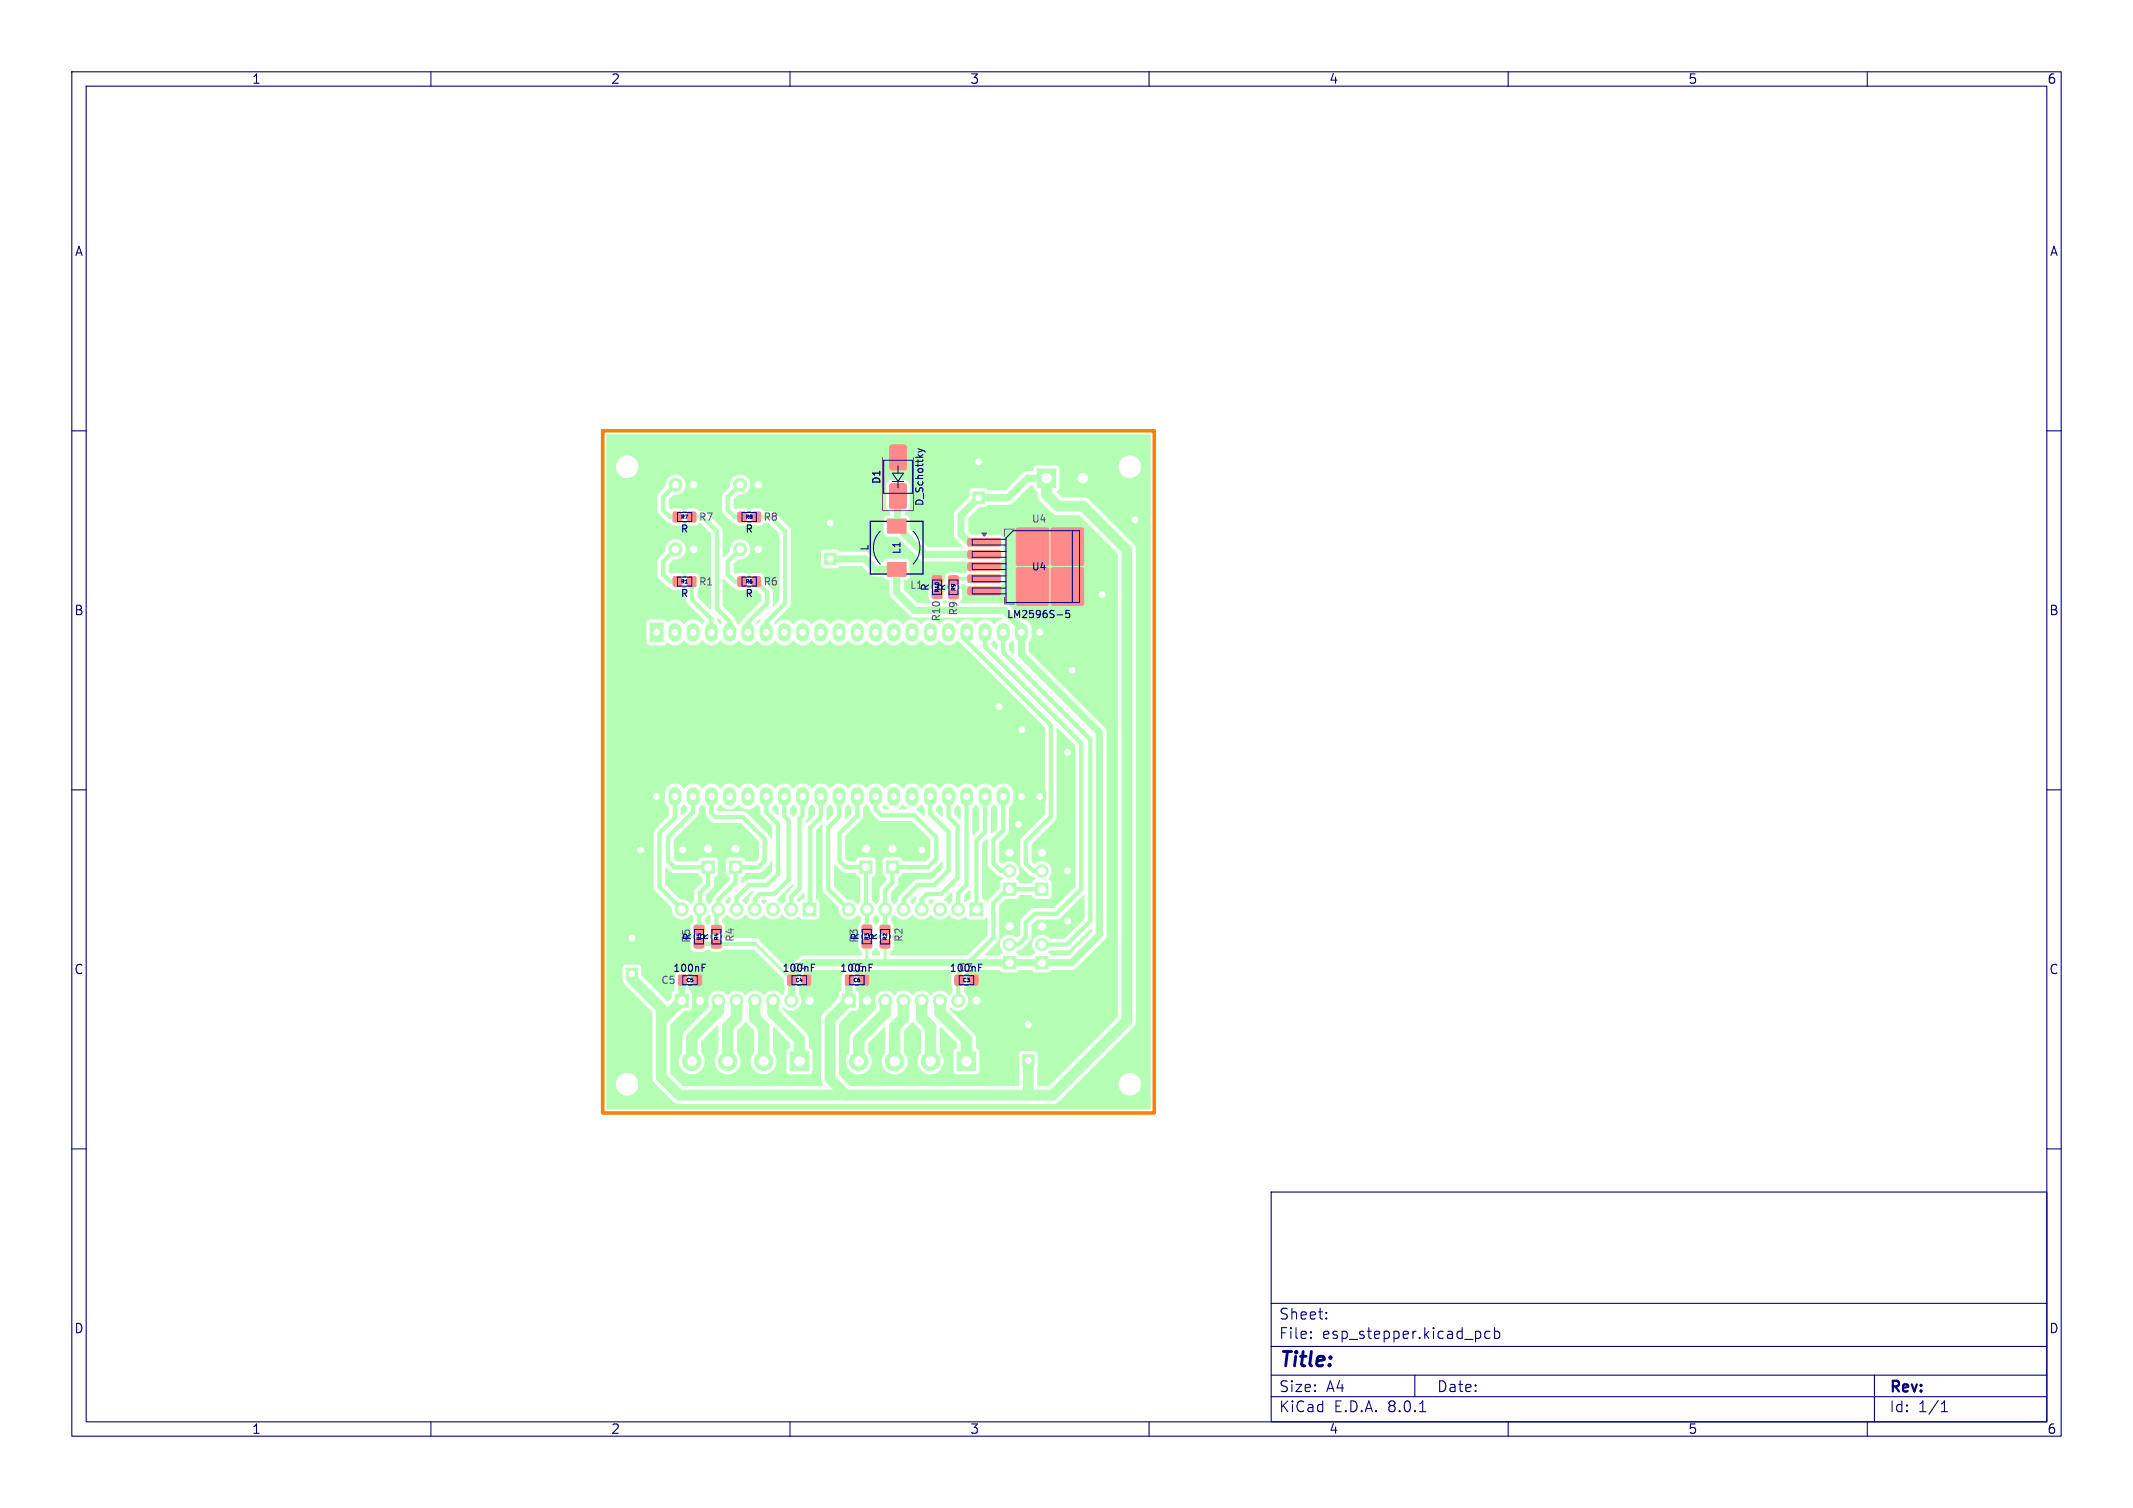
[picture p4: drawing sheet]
<svg xmlns="http://www.w3.org/2000/svg" width="297mm" height="210mm" viewBox="0 0 297 210" stroke-linecap="round" stroke-linejoin="round" font-family="sans-serif">
<defs><g id="words">
<text font-size="2.8" fill="#000080" x="178" y="190.9">Title:</text>
<g font-size="2.1" fill="#000080">
<text x="178" y="184">Sheet:</text>
<text x="178" y="186.7">File:</text>
<text x="184.1" y="186.7">esp_stepper.kicad_pcb</text>
<text x="178" y="196.9">KiCad</text>
<text x="178" y="194.1">Size:</text>
<text x="184.7" y="194.1">A4</text>
<text x="185.7" y="196.9">E.D.A.</text>
<text x="193.3" y="196.9">8.0.1</text>
<text x="200" y="194.1">Date:</text>
<text x="263" y="194.3">Rev:</text>
<text x="263" y="196.9">Id:</text>
<text x="267.1" y="196.9">1/1</text>
</g>
<g font-size="1.8" fill="#000080">
<text x="35" y="11.9">1</text>
<text x="85" y="11.9">2</text>
<text x="135" y="11.9">3</text>
<text x="185" y="11.9">4</text>
<text x="235" y="11.9">5</text>
<text x="285" y="11.9">6</text>
<text x="10.3" y="35.9">A</text>
<text x="285.4" y="35.9">A</text>
<text x="10.3" y="85.9">B</text>
<text x="285.3" y="85.9">B</text>
<text x="10.3" y="135.9">C</text>
<text x="285.3" y="135.9">C</text>
<text x="10.3" y="185.9">D</text>
<text x="285.3" y="185.9">D</text>
<text x="35" y="199.9">1</text>
<text x="85" y="199.9">2</text>
<text x="135" y="199.9">3</text>
<text x="185" y="199.9">4</text>
<text x="235" y="199.9">5</text>
<text x="285" y="199.9">6</text>
</g>
<g font-size="1.4" fill="#000080">
<text x="122.8" y="67.5" transform="rotate(-90 122.8 67.5)">D1</text>
<text x="128.8" y="70.6" transform="rotate(-90 128.8 70.6)">D_Schottky</text>
<text x="94.7" y="74.4">R</text>
<text x="103.7" y="74.4">R</text>
<text x="121.1" y="76.8" transform="rotate(-90 121.1 76.8)">L</text>
<text x="125.6" y="77.3" transform="rotate(-90 125.6 77.3)">L1</text>
<text x="94.7" y="83.4">R</text>
<text x="103.7" y="83.4">R</text>
<text x="129.6" y="82.4" transform="rotate(-90 129.6 82.4)">R</text>
<text x="131.8" y="82.4" transform="rotate(-90 131.8 82.4)">R</text>
<text x="143.6" y="79.6">U4</text>
<text x="140.1" y="86.3">LM2596S-5</text>
<text x="96.3" y="131.4" transform="rotate(-90 96.3 131.4)">R5</text>
<text x="96.4" y="131.1" transform="rotate(-90 96.4 131.1)">R</text>
<text x="98.8" y="131.1" transform="rotate(-90 98.8 131.1)">R</text>
<text x="119.6" y="131.4" transform="rotate(-90 119.6 131.4)">R3</text>
<text x="119.8" y="131.1" transform="rotate(-90 119.8 131.1)">R</text>
<text x="122.3" y="131.1" transform="rotate(-90 122.3 131.1)">R</text>
<text x="93.6" y="135.5">100nF</text>
<text x="108.9" y="135.5">100nF</text>
<text x="110.2" y="135.5">C4</text>
<text x="116.9" y="135.5">100nF</text>
<text x="118.2" y="135.5">C6</text>
<text x="132.1" y="135.5">100nF</text>
<text x="133.4" y="135.5">C3</text>
</g>
<g font-size="1.4" fill="#626262">
<text x="97.2" y="72.7">R7</text>
<text x="106.2" y="72.7">R8</text>
<text x="143.6" y="73">U4</text>
<text x="97.2" y="81.7">R1</text>
<text x="106.2" y="81.7">R6</text>
<text x="126.6" y="82.2">L1</text>
<text x="131.1" y="86.7" transform="rotate(-90 131.1 86.7)">R10</text>
<text x="133.5" y="85.8" transform="rotate(-90 133.5 85.8)">R9</text>
<text x="102.4" y="131.3" transform="rotate(-90 102.4 131.3)">R4</text>
<text x="125.9" y="131.3" transform="rotate(-90 125.9 131.3)">R2</text>
<text x="92" y="137.2">C5</text>
</g>
<g font-size=".7" fill="#000080">
<text x="94.8" y="72.4">R7</text>
<text x="103.8" y="72.4">R8</text>
<text x="94.8" y="81.4">R1</text>
<text x="103.8" y="81.4">R6</text>
<text x="130.9" y="82.6" transform="rotate(-90 130.9 82.6)">R10</text>
<text x="133.1" y="82.3" transform="rotate(-90 133.1 82.3)">R9</text>
<text x="97.7" y="131" transform="rotate(-90 97.7 131)">R5</text>
<text x="100.1" y="131" transform="rotate(-90 100.1 131)">R4</text>
<text x="121.1" y="131" transform="rotate(-90 121.1 131)">R3</text>
<text x="123.6" y="131" transform="rotate(-90 123.6 131)">R2</text>
<text x="95.5" y="136.9">C5</text>
<text x="110.7" y="136.9">C4</text>
<text x="118.8" y="136.9">C6</text>
<text x="134" y="136.9">C3</text>
</g>
</g></defs>
<g fill="#b3ffb3" stroke="#b3ffb3" stroke-width=".14">
<path d="M96.7 128.9l.2-.1 1.1 .1v.2v.9h-.2h-1.1l-.1-.2z"/>
<path d="M96.7 130.9l.2-.1 1.1 .1v.2v.9h-.2h-1.1l-.1-.2z"/>
<path d="M93.8 80.4l.2-.1 .8 .1 .1 .2-.1 1-.1 .1-.9-.1-.1-.2z"/>
<path d="M95.8 80.4l.2-.1 .8 .1 .1 .2-.1 1-.1 .1-.9-.1-.1-.2z"/>
<path d="M123.6 72.3h2.6v1.9h-2.6z"/>
<path d="M123.6 78.3h2.6v1.9h-2.6z"/>
<path d="M93.8 71.4l.2-.1 .8 .1 .1 .2-.1 1-.1 .1-.9-.1-.1-.2z"/>
<path d="M95.8 71.4l.2-.1 .8 .1 .1 .2-.1 1-.1 .1-.9-.1-.1-.2z"/>
<path d="M134.8 75h.2h4.1l.2 .1v.7v.2l-.2 .1h-4.1l-.2-.1-.1-.2z"/>
<path d="M134.8 76.7h.2h4.1l.2 .1v.7v.2l-.2 .1h-4.1l-.2-.1-.1-.2z"/>
<path d="M134.8 78.4h.2h4.1l.2 .1v.7v.2l-.2 .1h-4.1l-.2-.1-.1-.2z"/>
<path d="M141.6 73.6l.1-.1h4.1l.2 .1v.2v4.7v.2l-.2 .1h-4.1l-.1-.1-.1-.2v-4.7z"/>
<path d="M141.6 79.1h.1h4.1h.2v.2v4.8v.1l-.2 .1h-4.1l-.1-.1-.1-.1v-4.8z"/>
<path d="M141.6 73.6l.1-.1h8.9l.2 .1 .1 .2v10.3l-.1 .1-.2 .1h-8.9l-.1-.1-.1-.1v-10.3z"/>
<path d="M146.4 73.6l.2-.1h4l.2 .1 .1 .2v4.7l-.1 .2-.2 .1h-4l-.2-.1-.1-.2v-4.7z"/>
<path d="M146.4 79.1h.2h4h.2l.1 .2v4.8l-.1 .1-.2 .1h-4l-.2-.1-.1-.1v-4.8z"/>
<path d="M134.8 80.1h.2h4.1l.2 .1v.7v.2l-.2 .1h-4.1l-.2-.1-.1-.2z"/>
<path d="M134.8 81.8h.2h4.1l.2 .1v.7v.2l-.2 .1h-4.1l-.2-.1-.1-.2z"/>
<path d="M132.1 80.3l.2-.1 1.1 .1 .1 .1-.1 .9-.2 .1-1.1-.1v-.2z"/>
<path d="M132.1 82.3l.2-.1 1.1 .1 .1 .1-.1 .9-.2 .1-1.1-.1v-.2z"/>
<path d="M102.8 71.4l.2-.1 .8 .1 .1 .2-.1 1-.1 .1-.9-.1-.1-.2z"/>
<path d="M104.8 71.4l.2-.1 .8 .1 .1 .2-.1 1-.1 .1-.9-.1-.1-.2z"/>
<path d="M122.6 128.9l.2-.1 1.1 .1v.2v.9h-.2h-1.1l-.1-.2z"/>
<path d="M122.6 130.9l.2-.1 1.1 .1v.2v.9h-.2h-1.1l-.1-.2z"/>
<path d="M96.6 135.8h.2h.8l.1 .2-.1 1.2h-.2h-.8l-.1-.2z"/>
<path d="M94.5 135.8h.2h.8l.1 .2-.1 1.2h-.1h-.9l-.1-.2z"/>
<path d="M99.1 128.9l.2-.1 1.1 .1v.2v.9h-.2h-1.1l-.1-.2z"/>
<path d="M99.1 130.9l.2-.1 1.1 .1v.2v.9h-.2h-1.1l-.1-.2z"/>
<path d="M111.8 135.8h.2h.8l.1 .2-.1 1.2h-.1h-.9l-.1-.2z"/>
<path d="M109.7 135.8h.2h.9v.2v1.2h-.2h-.9v-.2z"/>
<path d="M129.9 80.2h.1h1.1l.1 .2-.1 .9-.2 .1-1-.1-.1-.2z"/>
<path d="M129.9 82.2h.1h1.1l.1 .2-.1 .9-.2 .1-1-.1-.1-.2z"/>
<path d="M124 67.4l1.9-.1 .3 .2v3.1l-.2 .2h-1.9l-.2-.1v-3.1z"/>
<path d="M124 62l1.9-.1 .3 .2v3.1l-.2 .2h-1.9l-.2-.1v-3.1z"/>
<path d="M102.8 80.4l.2-.1 .8 .1 .1 .2-.1 1-.1 .1-.9-.1-.1-.2z"/>
<path d="M104.8 80.4l.2-.1 .8 .1 .1 .2-.1 1-.1 .1-.9-.1-.1-.2z"/>
<path d="M119.8 135.8h.2h.9v.2v1.2h-.2h-.9v-.2z"/>
<path d="M117.8 135.8h.1h.9l.1 .2-.1 1.2h-.2h-.8l-.1-.2z"/>
<path d="M120.1 128.9l.2-.1 1 .1 .1 .2-.1 .9h-.1h-1.1l-.1-.2z"/>
<path d="M120.1 130.9l.2-.1 1 .1 .1 .2-.1 .9h-.1h-1.1l-.1-.2z"/>
<path d="M135.1 135.8h.2h.8l.1 .2-.1 1.2h-.2h-.8l-.1-.2z"/>
<path d="M133 135.8h.2h.8l.1 .2-.1 1.2h-.1h-.9l-.1-.2z"/>
<path d="M104.7 66.6h1.8v1.8h-1.8z"/>
<path d="M104.7 75.6h1.8v1.8h-1.8z"/>
<path d="M110 146.5h2.6v2.6h-2.6z"/>
<path d="M90.5 86.8h1.8v2.6h-1.8z"/>
<path d="M111.8 125.8h1.8v1.7h-1.8z"/>
<path d="M94 138.5h1.8v1.7h-1.8z"/>
<path d="M135.5 68.5h1.6v1.6h-1.6z"/>
<path d="M139.7 123h1.7v1.7h-1.7z"/>
<path d="M87.2 134.8h1.6v1.6h-1.6z"/>
<path d="M133.3 146.5h2.6v2.6h-2.6z"/>
<path d="M114.8 77h1.6v1.6h-1.6z"/>
<path d="M97.8 119.9h1.7v1.7h-1.7z"/>
<path d="M101.6 119.9h1.7v1.7h-1.7z"/>
<path d="M123.4 119.9h1.7v1.7h-1.7z"/>
<path d="M95.7 66.6h1.8v1.8h-1.8z"/>
<path d="M144.2 123h1.7v1.7h-1.7z"/>
<path d="M119.7 119.9h1.7v1.7h-1.7z"/>
<path d="M135.1 125.8h1.8v1.7h-1.8z"/>
<path d="M117.3 138.5h1.8v1.7h-1.8z"/>
<path d="M142.4 146.9h1.6v1.6h-1.6z"/>
<path d="M95.7 75.6h1.8v1.8h-1.8z"/>
<path d="M144.2 133.2h1.7v1.7h-1.7z"/>
<path d="M144.4 65.3h2.6v2.6h-2.6z"/>
<path d="M139.7 133.2h1.7v1.7h-1.7z"/>
<circle cx="103.1" cy="67.5" r=".9"/>
<circle cx="103.1" cy="76.5" r=".9"/>
<circle cx="106.3" cy="147.8" r="1.3"/>
<circle cx="101.3" cy="147.8" r="1.3"/>
<circle cx="96.3" cy="147.8" r="1.3"/>
<circle cx="110.2" cy="126.6" r=".9"/>
<circle cx="107.6" cy="126.6" r=".9"/>
<circle cx="105.1" cy="126.6" r=".9"/>
<circle cx="102.6" cy="126.6" r=".9"/>
<circle cx="100" cy="126.6" r=".9"/>
<circle cx="97.5" cy="126.6" r=".9"/>
<circle cx="94.9" cy="126.6" r=".9"/>
<circle cx="97.5" cy="139.3" r=".9"/>
<circle cx="100" cy="139.3" r=".9"/>
<circle cx="102.6" cy="139.3" r=".9"/>
<circle cx="105.1" cy="139.3" r=".9"/>
<circle cx="107.6" cy="139.3" r=".9"/>
<circle cx="110.2" cy="139.3" r=".9"/>
<circle cx="112.7" cy="139.3" r=".9"/>
<circle cx="136.3" cy="64.3" r=".8"/>
<circle cx="140.6" cy="121.3" r=".85"/>
<circle cx="140.6" cy="118.7" r=".85"/>
<circle cx="88" cy="130.6" r=".8"/>
<circle cx="129.6" cy="147.8" r="1.3"/>
<circle cx="124.6" cy="147.8" r="1.3"/>
<circle cx="119.6" cy="147.8" r="1.3"/>
<circle cx="115.6" cy="72.8" r=".8"/>
<circle cx="98.6" cy="118.2" r=".85"/>
<circle cx="102.4" cy="118.2" r=".85"/>
<circle cx="124.3" cy="118.2" r=".85"/>
<circle cx="94.1" cy="67.5" r=".9"/>
<circle cx="145.1" cy="121.3" r=".85"/>
<circle cx="145.1" cy="118.7" r=".85"/>
<circle cx="120.6" cy="118.2" r=".85"/>
<circle cx="133.4" cy="126.6" r=".9"/>
<circle cx="130.9" cy="126.6" r=".9"/>
<circle cx="128.3" cy="126.6" r=".9"/>
<circle cx="125.8" cy="126.6" r=".9"/>
<circle cx="123.3" cy="126.6" r=".9"/>
<circle cx="120.7" cy="126.6" r=".9"/>
<circle cx="118.2" cy="126.6" r=".9"/>
<circle cx="120.7" cy="139.3" r=".9"/>
<circle cx="123.3" cy="139.3" r=".9"/>
<circle cx="125.8" cy="139.3" r=".9"/>
<circle cx="128.3" cy="139.3" r=".9"/>
<circle cx="130.9" cy="139.3" r=".9"/>
<circle cx="133.4" cy="139.3" r=".9"/>
<circle cx="136" cy="139.3" r=".9"/>
<circle cx="143.2" cy="142.7" r=".8"/>
<circle cx="94.1" cy="76.5" r=".9"/>
<circle cx="145.1" cy="131.5" r=".85"/>
<circle cx="145.1" cy="129" r=".85"/>
<circle cx="150.8" cy="66.6" r="1.3"/>
<circle cx="140.6" cy="131.5" r=".85"/>
<circle cx="140.6" cy="129" r=".85"/>
<circle cx="148.6" cy="128.3" r=".8"/>
<circle cx="141.8" cy="114.8" r=".8"/>
<circle cx="148.6" cy="121.3" r=".8"/>
<circle cx="157.3" cy="65" r="2.1"/>
<circle cx="149.3" cy="93.3" r=".8"/>
<circle cx="142.3" cy="101.6" r=".8"/>
<circle cx="153.5" cy="82.8" r=".8"/>
<circle cx="89.2" cy="118.4" r=".8"/>
<circle cx="87.3" cy="151" r="2.1"/>
<circle cx="148.6" cy="104.8" r=".8"/>
<circle cx="157.3" cy="151" r="2.1"/>
<circle cx="95" cy="118.4" r=".8"/>
<circle cx="139.1" cy="98.4" r=".8"/>
<circle cx="158" cy="72.4" r=".8"/>
<circle cx="128.3" cy="118.4" r=".8"/>
<circle cx="87.3" cy="65" r="2.1"/>
</g>
<g fill="none" stroke="#b3ffb3" stroke-width="1.8">
<path d="M94 87.7v.8M96.5 87.7v.8M99.1 87.7v.8M101.6 87.7v.8M104.1 87.7v.8M106.7 87.7v.8M109.2 87.7v.8M111.8 87.7v.8M114.3 87.7v.8M116.8 87.7v.8M119.4 87.7v.8M121.9 87.7v.8"/>
<path d="M124.5 87.7v.8M127 87.7v.8M129.5 87.7v.8M132.1 87.7v.8M134.6 87.7v.8M137.2 87.7v.8M139.7 87.7v.8M142.2 87.7v.8M144.8 87.7v.8M91.4 110.5v.8M94 110.5v.8M96.5 110.5v.8"/>
<path d="M99.1 110.5v.8M101.6 110.5v.8M104.1 110.5v.8M106.7 110.5v.8M109.2 110.5v.8M111.8 110.5v.8M114.3 110.5v.8M116.8 110.5v.8M119.4 110.5v.8M121.9 110.5v.8M124.5 110.5v.8M127 110.5v.8"/>
<path d="M129.5 110.5v.8M132.1 110.5v.8M134.6 110.5v.8M137.2 110.5v.8M139.7 110.5v.8M142.2 110.5v.8M144.8 110.5v.8"/>
</g>
<path d="M115.6 77.8h4.8l1.5 1.5h3v3.2l2.4 2.5h12.5l2.4 2.4v3.8l10.9 10.8v28.2l-3.9 3.9h-37.3M125 69.1v4l-.1 .2 3.9 3.9h8.2M145.7 66.6h-2.6l-2.7 2.7h-4.1l-2.5 2.5v2.6l1.1 1.1h2.1M95 136.5l-.1 .1v2.7M110.2 135.8v3.5M118.3 136.5l-.1 .1v2.7" fill="none" stroke="#b3ffb3" stroke-width="1"/>
<path d="M105.2 131.4l5 5.1M120.7 131.4v2.4l.3 .3M123.2 131.4v2.4l.3 .3" fill="none" stroke="#b3ffb3" stroke-width=".4"/>
<g fill="none" stroke="#b3ffb3" stroke-width=".6">
<path d="M94.1 76.5l-1.8 1.7v1.8l1 1h1M94.1 67.5l-1.8 1.7v1.8l1 1h1M96.3 72h1.5l2 2v10.7l1.8 1.8v1.6M103.1 67.5l-1.8 1.7v1.8l1 1h1M103.1 76.5l-1.8 1.7v1.8l1 1h1M105.3 72h2l2 2v10l-2.6 2.7v1.4M96.3 81v2.5l2.8 2.7v1.9M105.3 81l1.5 1.5v1.5l-2.7 2.7v1.4M134.6 88.1v1.2l11.7 11.7v12.8l-3.5 3.4v3l1.1 1.1h1.2M137.2 88.1v2l13.3 13.4v20.3l-3.4 3.5h-3l-1.3 1.2v2l-1 1h-1.2M139.7 88.1v2.8l12.1 12.1v25.3l-3.3 3.2h-2.7M94 110.9v3l-2.2 2.1v7.5l3.1 3.1"/>
<path d="M96.5 110.9v2.2l-3.5 3.5v3.3l.9 .9h4.7v2.4l-1.1 1.1v2.3l-.2 .2v2.6M99.1 110.9v2.3l.5 .6h3.8l3.1 3v3.1l-.9 .9h-3.2v2.1l-2.4 2.4v1.3l-.3 .3v2.5M106.7 110.9v2.2l1.6 1.7v7l-1.5 1.4h-2.5l-1.7 1.8v1.6M109.2 110.9v2.7l.6 .6v8.3l-2 2h-2l-.7 .7v1.4M111.8 110.9v2.7l-.5 .4v9.8l-1.1 1.1v1.7M114.3 110.9v2.9l-1.5 1.4v11.3l-.1 .1M116.8 110.9v2.8l-1.5 1.5v8.6l2.9 2.8M119.4 110.9v2.7l-2.5 2.5v3.8l.9 .9h2.8v5.7l.1 .1v2.8M121.9 110.9v1.8l.8 .8h4.6l3.1 3.1v3l-1.2 1.2h-4.9v2.1l-1 1-.1 5.5M129.5 110.9v2.4l2.6 2.6v5.3l-2 2h-2.3l-2 2.1v1.3M132.1 110.9v2.8l1.2 1.3v7.2l-2.2 2.3h-2l-.8 .7v1.4M134.6 110.9v12.3l-1.2 1.2v2.2"/>
<path d="M137.2 110.9v5l-1.2 1.2v9.5M139.7 110.9v4.7l-1.4 1.4v3.2l1.1 1.1h1.2M97.3 131.4h7.9M133.6 135.3v1.2l-.2 .1v2.7M145.1 123.8h-4.9l-1.9 2v4.8l-3.5 3.5"/>
</g>
<path d="M132.8 82.8v2.2M137 80.6h-4l-2.2 2.2" fill="none" stroke="#b3ffb3" stroke-width=".5"/>
<path d="M145.7 66.6v2.3l1.6 1.6h3.5l6.1 6.1v65.6l-10.3 10.3h-52l-2.5-2.5v-9.6l-4.1-4.1v-.7M94.9 139.3l-2.8 2.9M118.2 139.3l-2.6 2.7v8.2l2.2 2.3M143.2 147.7v4.7l.1 .1" fill="none" stroke="#b3ffb3" stroke-width="1.5"/>
<path d="M100 139.3v1.5l-3.7 3.7v3.3M102.6 139.3v2.5l-1.3 1.2v4.8M105.1 139.3v2.5l1.2 1.2v4.8M107.6 139.3v1.8l3.7 3.7v3M123.3 139.3v1.8l-3.7 3.7v3M125.8 139.3v2.5l-1.2 1.2v4.8M128.3 139.3v2.5l1.3 1.2v4.8M130.9 139.3v1.8l3.7 3.7v3" fill="none" stroke="#b3ffb3" stroke-width="1.6"/>
<g fill="#b3ffb3">
<path d="M147.1 101.4h.2l2.4 2.4v19.6l-2.9 3.1h-2.8l-.4 .1-1.5 1.5-.1 .3v1.7l-.4 .5a1.39 1.39 0 0 0-2 0 1.39 1.39 0 0 0 .1 2l-.5 .5-2.1-.1 .1-.1 1.7-1.8 .2-.3v-4.7l.9-.9h1.5a.74 .74 0 0 0 .5-.6l1.7 .1a.51 .51 0 0 0 .5 .5h1.8l.4-.3v-2l-.1-.3-.3-.2a1.41 1.41 0 0 0 .1-2 1.41 1.41 0 0 0-2.1-.1l-.4-.4v-2.3l3.3-3.3 .2-.5z"/>
<path d="M143.7 128.8l.7-.7h2.8l.3-.1 3.3-3.3h.2v3.3l-2.7 2.7h-2.1a1.39 1.39 0 0 0-2-.2 1.39 1.39 0 0 0 0 2.1l-.5 .5h-1.7l-.5-.4a.43 .43 0 0 1 .5-.4l.3-.1 1.2-1.3 .1-.3z"/>
<path d="M97.7 112.1h.2l.3 .4a1.71 1.71 0 0 0 1 2l.3 .1h3.6l2.5 2.5 .1 2.5-.5 .4h-1.4a.65 .65 0 0 0-.5-.6h-1.8l-.3 .2-.1 .3v1.8a.74 .74 0 0 0 .5 .5v.4l-2.2 2.2-.2 .3a.86 .86 0 0 1-.5 .8l-.4-.4v-.8l1-1.1 .1-1.4a.65 .65 0 0 0 .6-.5v-1.8l-.2-.3-.3-.2h-1.8a.74 .74 0 0 0-.5 .6l-3-.1-.4-.4v-2.5l3.3-3.4 .2-.4v-.7z"/>
<path d="M120.5 112.1h.2a1.03 1.03 0 0 1 .4 .8l.2 .3 .9 1 .3 .1 4.5 .1 2.5 2.5 .1 2.4-.7 .6h-3.2a.65 .65 0 0 0-.5-.5h-1.8l-.3 .1-.2 .4v1.7a.74 .74 0 0 0 .6 .6l-.1 .4-.8 .8-.1 .3v1.7l-.5 .5-.6-.6v-3.1a.65 .65 0 0 0 .5-.6v-1.7l-.1-.4-.3-.1h-1.8a.74 .74 0 0 0-.6 .5h-1l-.4-.4v-3l2.4-2.5 .1-.3v-1.2z"/>
<path d="M84.4 60.6l75.7-.1 .1 .1v93.8l-75.7 .1-.1-.1v-17.9h2.3l.3 .6 3.8 3.8 .1 9.4 .2 .5 2.7 2.7 .7 .3 52.4-.1 .5-.2 10.6-10.7 .1-.5v-66l-.2-.5-6.4-6.4-.6-.2h-3l-.7-.6-.1-.2 .3-.1 .1-.4v-2.7l-.1-.3-.3-.1h-2.7a.59 .59 0 0 0-.5 .7l-.9 .1-.6 .2-2.5 2.5h-2.3l-.5-.3h-1.7l-.3 .1-.1 .3v.8l-2 1.9-.2 .6 .1 3 .1 .3 1 1v.2h-4.8l-2.5-2.5-.1-1.5a.83 .83 0 0 0-.6-.5v-.3a.76 .76 0 0 0 .7-.8v-3.2l-.3-.4-.4-.2-2 .1-.4 .2-.2 .4v3.1a1.15 1.15 0 0 0 .6 .8l-.1 .4-.6 .1-.2 .3v2.3l.3 .2 1.5 .1 3.4 3.3 .4 .1 10.4 .1 .6-.3a1.38 1.38 0 0 0 .1-1.1v-.3a.44 .44 0 0 1 0-.6v-1l-.1-.3-.3-.2-4.1-.1-.5-.4v-1.8l1.6-1.6h.8l.4-.3h2.9l.3-.1 2.7-2.6h.4a.77 .77 0 0 0 .6 .9v.7l.2 .4 1.8 1.9 .7 .3h3.1l5.3 5.3v64.5l-9.6 9.6h-1.6l.1-4.4-.2-.3-.3-.1h-1.7l-.4 .2v4.5l-.1 .1h-23.4l-1.5-1.4-.1-7.3 1.7-1.7 .8-.1 .3-.3v-2.1l-.4-.4v-.4l.2-.5v-1.1l-.2-.3-.4-.3 .1-.2h13.8l.1 .1v.1l-.4 .7v1l.2 .5v.6l-.4 .5h-.1a1.48 1.48 0 0 0-2.5 0 1.52 1.52 0 0 0-2.5 0 1.52 1.52 0 0 0-2.6 0 1.43 1.43 0 0 0-1.8-.5 1.43 1.43 0 0 0-.7 1.8l-.1 .7-3.4 3.5-.2 .5v1.9a1.83 1.83 0 0 0 0 2.6 1.83 1.83 0 0 0 2.6 0 1.83 1.83 0 0 0 0-2.6v-1.2l2.2-2.2 .2 .1v3.3a1.83 1.83 0 0 0 0 2.6 1.83 1.83 0 0 0 2.6 0 1.83 1.83 0 0 0 0-2.6v-2.9l.9-1a.24 .24 0 0 1 .1-.2 .24 .24 0 0 1 .3 .1l1.1 1.1v3a1.82 1.82 0 0 0 .1 2.5 1.82 1.82 0 0 0 2.5 0 1.82 1.82 0 0 0 0-2.6v-3.3l.1-.1 2.3 2.2v.7l-.4 .1-.1 .4v2.7l.1 .3 .3 .1h2.7l.4-.3 .1-2.8-.2-.4-.3-.2v-1.3l-.1-.3-.2-.4-3.4-3.3v-.3h.2a1.42 1.42 0 0 0 2.1-.1 1.42 1.42 0 0 0-.3-2.1v-.5l.4-.5v-1.1l-.1-.4 .5-.5h4.2l.4 .3h1.9l.5-.3h1.7l.4 .3h1.9l.5-.3 3-.1 .3-.1 4.1-4.1 .2-.5-.1-28.6-.1-.3-10.6-10.6-.1-1.3 .3-.5a3.2 3.2 0 0 0 .1-1.7 1.46 1.46 0 0 0-1.1-1l-2-2.1-.4-.2h-6.5v-.2l.4-.5-.1-1.2a.45 .45 0 0 1 .1-.7h.4l.5 .3h4.2l.6-.3a1.37 1.37 0 0 0 .1-1.1 .74 .74 0 0 0-.7-.7h-4.2l-.6 .3h-.6l-.4-.2h-1.1l-.5 .3-.1 .3-.1 .6-.6 .7-.9 .1a.74 .74 0 0 0-.7 .7v.9l.1 .3 .3 .2v.2h-2l-1.8-1.9v-1.3a.75 .75 0 0 0 .7-.5v-2.1l-.1-.3-.2-.1h-2.9l-.2 .1-.2 .3-.7 .1-1.2-1.2-.6-.3h-3.5l-.5-.3h-1.8l-.3 .3-.1 1.9 .3 .4h1.9l.5-.3h3l1.1 1.1a1.01 1.01 0 0 0 .9 .4h.9l.2 .1a.63 .63 0 0 0 .7 .4l.1 1.8 .1 .4 2.9 2.9 .3 .1h12.2l.1 .1v.2l-.5 .2-.6 .4a1.47 1.47 0 0 0-2.5 0h-.1a1.43 1.43 0 0 0-2.4 0h-.1a1.43 1.43 0 0 0-2.5 0h-.1a1.43 1.43 0 0 0-2.4 0h-.1a1.43 1.43 0 0 0-2.4 0h-.2a1.43 1.43 0 0 0-2.4 0h-.1a1.43 1.43 0 0 0-2.4 0h-.1a1.43 1.43 0 0 0-2.5 0h-.1a1.43 1.43 0 0 0-2.4 0h-.1a1.43 1.43 0 0 0-2.4 0h-.2a1.43 1.43 0 0 0-2.4 0h-.1a1.43 1.43 0 0 0-2.4 0h-.2v-.2l2.1-2.2 .2-.4v-10.3l-.3-.4-2-2-.2-.2h-1.2l-.4-.3-.3-.1h-.9l-.5 .3-.6-.3h-.9l-.4 .1-.3-.3v-1l.7-.7a1.43 1.43 0 0 0 1.7-1.3 1.43 1.43 0 0 0-1.6-1.5 1.43 1.43 0 0 0-1.3 1.7l-.9 .9-.1 .3-.1 2.1 .2 .4 1.1 1.1 1.1 .6h.9l.5-.3 .5 .3h.9l.3-.1 .4-.3h.5l1.6 1.6v9.2l-.8 .8-.1-.1v-2l-.2-.3-.9-1-.1-.5a.74 .74 0 0 0-.7-.7h-.9l-.5 .3-.6-.3h-.9l-.4 .1-.3-.3v-1l.7-.7a1.43 1.43 0 0 0 1.7-1.3 1.43 1.43 0 0 0-1.6-1.5 1.43 1.43 0 0 0-1.3 1.7l-.8 .8h-.2v-3.8l-.2-.3-2.1-2.1a1.24 1.24 0 0 0-1-.2l-.3-.3-.3-.1h-.9l-.5 .3-.6-.3h-.9l-.4 .1-.3-.3v-1l.7-.7a1.42 1.42 0 0 0 1.6-1.4 1.42 1.42 0 0 0-1.5-1.4 1.42 1.42 0 0 0-1.3 1.7l-.9 .9-.1 .3-.1 2.1 .2 .4 1.1 1.1 1 .6h1l.5-.3 .5 .3h.9l.3-.1 .4-.3h.1l1.5 1.6v10.4l-.1 .1h-.1l-1.7-1.8v-1l.3-.5v-1.1a.74 .74 0 0 0-.7-.7h-.9l-.5 .3-.6-.3h-.9l-.4 .1-.3-.3v-1l.7-.7a1.43 1.43 0 0 0 1.7-1.3 1.43 1.43 0 0 0-1.6-1.5 1.43 1.43 0 0 0-1.3 1.7l-.9 .9-.1 .3-.1 2.1 .1 .3 1.2 1.2 .5 .2 .4 .3 1.1 .1 .5-.3h.1l.1 .2v1.5l.1 .3 2.5 2.5a.53 .53 0 0 1-.4 .5 1.43 1.43 0 0 0-2.4 0h-.1a1.5 1.5 0 0 0-2.3-.2l-.2-.3-.3-.1h-1.9l-.3 .1-.2 .3v2.7l.2 .3 .3 .2h1.9l.5-.4a1.5 1.5 0 0 0 2.3-.3h.1a1.42 1.42 0 0 0 2.4 0h.2a1.42 1.42 0 0 0 2.4 0h.1a1.42 1.42 0 0 0 2.4 0h.1a1.42 1.42 0 0 0 2.5 0h.1a1.42 1.42 0 0 0 2.4 0h.1a1.42 1.42 0 0 0 2.4 0h.2a1.42 1.42 0 0 0 2.4 0h.1a1.42 1.42 0 0 0 2.4 0h.1a1.42 1.42 0 0 0 2.5 0h.1a1.42 1.42 0 0 0 2.4 0h.1a1.42 1.42 0 0 0 2.4 0h.2a1.42 1.42 0 0 0 2.4 0h.1a1.42 1.42 0 0 0 2.4 0h.1a1.42 1.42 0 0 0 2.5 0h.1a1.42 1.42 0 0 0 2.4 0l.6 .5 11.6 11.7v12l-3.3 3.3-.2 .5 .1 3.3 .1 .3 1.1 1.1 .3 .2a.39 .39 0 0 1 .5 .4 .59 .59 0 0 0-.4 .5h-1.7l-.2-.4-.3-.2v-.1a1.39 1.39 0 0 0 0-2 1.39 1.39 0 0 0-2 0l-.4-.4v-2.5l1.2-1.3 .2-.2v-3.4l.4-.4a2.32 2.32 0 0 0 .2-1.7 1.42 1.42 0 0 0-1.1-1.2 1.42 1.42 0 0 0-1.5 .6h-.2a1.43 1.43 0 0 0-2.4 0h-.1a1.43 1.43 0 0 0-2.4 0h-.1a1.43 1.43 0 0 0-2.5 0h-.1a1.43 1.43 0 0 0-2.4 0h-.1a1.43 1.43 0 0 0-2.4 0h-.2a1.43 1.43 0 0 0-2.4 0h-.1a1.43 1.43 0 0 0-2.4 0h-.1a1.43 1.43 0 0 0-2.5 0h-.1a1.43 1.43 0 0 0-2.4 0h-.1a1.43 1.43 0 0 0-2.4 0h-.2a1.43 1.43 0 0 0-2.4 0h-.1a1.43 1.43 0 0 0-2.4 0h-.1a1.43 1.43 0 0 0-2.5 0h-.1a1.43 1.43 0 0 0-2.4 0h-.1a1.43 1.43 0 0 0-2.4 0h-.2a1.43 1.43 0 0 0-2.4 0h-.1a1.43 1.43 0 0 0-2.4 0h-.1a1.4 1.4 0 0 0-1.6-.6 1.4 1.4 0 0 0-1 1.2v1.3l.2 .4 .4 .4v1l-2 2-.1 .3-.1 7.8 .2 .5 2.3 2.3a1.42 1.42 0 0 0 1 1.6 1.42 1.42 0 0 0 1.7-.6h.1l.2 .3v.7l-.4 .5v1l.3 .5-.3 .5v.9a.74 .74 0 0 0 .7 .7h1.3a.51 .51 0 0 1 .9 0h1.4l.5-.3 4.1 .1 4.1 4.1 .1 1.8-.3 .4a1.52 1.52 0 0 0-2.6 0 1.52 1.52 0 0 0-2.5 0 1.52 1.52 0 0 0-2.5 0 1.43 1.43 0 0 0-1.9-.5 1.43 1.43 0 0 0-.7 1.8v.4l-3.5 3.5-.2 .6v2.1a1.83 1.83 0 0 0 0 2.6 1.83 1.83 0 0 0 2.6 0 1.83 1.83 0 0 0 0-2.6v-1.5l2.3-2.2 .1 .1v3.6a1.83 1.83 0 0 0 0 2.6 1.83 1.83 0 0 0 2.6 0 1.83 1.83 0 0 0 0-2.6v-2.9l.9-1a.24 .24 0 0 1 .2-.2 .24 .24 0 0 1 .3 .1l1 1.1v3a1.82 1.82 0 0 0 .1 2.5 1.82 1.82 0 0 0 2.6 0 1.82 1.82 0 0 0-.1-2.6v-3.3l.2-.1 2.2 2.2v.7l-.3 .1-.2 .4v2.7l.2 .3 .3 .1h2.7l.4-.3v-2.8l-.1-.4-.4-.2v-1.3l-.1-.3-.2-.4-3.3-3.3v-.3h.1a1.42 1.42 0 0 0 2 .1 1.42 1.42 0 0 0 .1-2l.2-2.3 1-1h5.2l.2 .1-.1 .1a.8 .8 0 0 0-.5 .7v1.9l-.4 .4v.7l-2.2 2.1-.2 .6-.1 8.6 .3 .8-.1 .1h-19.4l-1.8-1.7v-6.7l2-2 .8-.1 .2-.3v-2.1l-.4-.4v-.4l.2-.5v-1.1l-.1-.3-.6-.3h-.9l-.4 .3-.2 .4v1.9l-.4 .4v.7l-.5 .5-3.7-3.6v-1.2l-.1-.2-.3-.2h-1.8l-.3 .2-.1 .3v1.7h-2.3z"/>
<path d="M131.3 83.8l.3-.2 .4 .3-.1 .1h-.5l-.1-.1z"/>
<path d="M105.3 86.7l.4-.5a.16 .16 0 0 1 .2 .1 .16 .16 0 0 1-.1 .2l-.3 .4a.16 .16 0 0 1-.2 0 .16 .16 0 0 1 0-.2z"/>
<path d="M100.6 80.7l.2-.1 1 1 .5 .2 .4 .3 1.1 .1 .6-.3 .4 .3h.6l.6 .7v.8l-2.5 2.5-.6 .7-.5-.4-.2-.5-1.6-1.6z"/>
<path d="M99.9 86.1h.2l.5 .5-.2 .3h-.2a.66 .66 0 0 1-.3-.8z"/>
<path d="M138.3 89.2h.2l.4 .4-.1 .9h-.1l-.7-.8z"/>
<path d="M140.9 89.2h.1l.2 .3v1.5l-.1 .1-.6-.6v-.8z"/>
<path d="M125.2 112.5l.5-.4 .6 .5-.1 .1h-.9h-.1z"/>
<path d="M123.1 112.1h.2l.4 .5v.1h-.7l-.2-.3z"/>
<path d="M95.1 112.1h.2a.64 .64 0 0 1 .4 .7l-.7 .7h-.2v-1z"/>
<path d="M107.8 112.1h.2l.4 .4v1h-.2l-.7-.8a.66 .66 0 0 1 .3-.6z"/>
<path d="M127.6 112.6l.6-.5h.1l.4 .4v1.2l-.2-.1-.9-.8z"/>
<path d="M110.4 112.1h.2l.3 .4v.8l-.4 .4-.5-.4v-.8z"/>
<path d="M130.7 112.1h.2l.4 .4-.1 1.3-.1-.1-.8-.7 .1-.5z"/>
<path d="M118 112.1h.2l.4 .4v.7l-.9 .8-.1-.1v-1.4z"/>
<path d="M133.2 112.1h.2l.4 .4-.1 1.6h-.1l-.7-.7v-.9z"/>
<path d="M115.5 112.1h.1l.4 .4v.9l-.8 .8a.36 .36 0 0 1-.1-.5v-1.2z"/>
<path d="M112.9 112.1h.2l.4 .4v.9l-1.2 1.2h-.1a.35 .35 0 0 1 .2-.5l.2-.4v-1.2z"/>
<path d="M138.3 112.1h.2l.4 .4v2.7l-.8 .9-.1-.2v-3.4z"/>
<path d="M135.8 112.1h.2l.3 .4v3l-.8 .9-.1-.2v-3.6z"/>
<path d="M100.2 112.1h.1a1.47 1.47 0 0 0 2.5 0h.1a1.47 1.47 0 0 0 2.5 0h.1l.4 .4a1.24 1.24 0 0 0 .1 1.1l1.5 1.5-.1 1.7h-.1l-.2-.5-3.3-3.2-.3-.1h-3.5l-.1-.1v-.4z"/>
<path d="M103.8 121.6h1.9l.3-.1 1.1-1.1 .1-.3a.16 .16 0 0 1 .1-.2 .16 .16 0 0 1 .2 .1v1.4l-1 1h-2.3a1.15 1.15 0 0 0-.8 .6h-.1l-.1-.1v-.7a.68 .68 0 0 0 .6-.6z"/>
<path d="M136.8 117.4l.5-.5h.2l.1 3.6 .1 .3 1.4 1.2a.42 .42 0 0 1 .5 .5l-.2 .1-.2 .3v.8l-1.5 1.5a.32 .32 0 0 1-.4 .4l-.5-.5z"/>
<path d="M134.3 124.7l.8-.7 .1 .1-.1 1.1a.69 .69 0 0 0-.6 .5l-.3-.2z"/>
<path d="M111 125.2l.9-.8 .1 .1-.1 .7a.7 .7 0 0 0-.7 .5 .31 .31 0 0 1-.2-.5z"/>
<path d="M131.5 125.2l.9-.9h.2v1.1l-.4 .5-.7-.5z"/>
<path d="M129.4 125.3h.6l.1 .1-.5 .5-.4-.3z"/>
<path d="M126.8 125.4l.6-.6h.2v.2a.82 .82 0 0 1-.6 .9l-.2-.3z"/>
<path d="M125.6 121.6l3.9-.1 .2-.1 1.4-1.4 .2 .1v.8l-1.5 1.5h-2.1l-.3 .1-2.1 2.1a1.13 1.13 0 0 0-.3 .9l-.5 .4-.4-.4v-1.2l.9-1 .1-1.1a.68 .68 0 0 0 .5-.6z"/>
<path d="M116.1 120.5h.2l.9 .9 .3 .1 1.7 .1a.77 .77 0 0 0 .6 .6v3.4l-.4 .3a1.68 1.68 0 0 0-1.5-.7l-1.8-1.8z"/>
<path d="M108.2 125.2l2.2-2.1 .1 .3-.9 1a1.22 1.22 0 0 0-.2 1l-.5 .5-.7-.6z"/>
<path d="M106.1 125.3h.6l.1 .1-.5 .5-.3-.3z"/>
<path d="M103.4 125.3l1.2-1.2h.3v.2l-.3 .3a1.15 1.15 0 0 0-.4 .9l-.4 .4-.4-.4z"/>
<path d="M101 125.5l.5-.6h.2v.6l-.4 .4-.3-.3z"/>
<path d="M92.6 120.9l.2-.1 .6 .6 .4 .2h3.4a.78 .78 0 0 0 .6 .6v.7l-.9 .9-.2 .3v1.4l-.5 .4a1.67 1.67 0 0 0-1.6-.7l-2-2z"/>
<path d="M98.2 127.9l.4-.5a.2 .2 0 0 1 .3 .2v.8l-.3 .4-.5-.4z"/>
<path d="M121.9 127.4h.2l.3 .4v.6l-.3 .4a.14 .14 0 0 1-.1 .1 .14 .14 0 0 1-.2-.1l-.3-.4v-.5z"/>
<path d="M146.1 132.4l2.5-.1 .3-.1 3-2.9 .2 .1v.4l-3.4 3.3h-2.2l-.5-.4z"/>
<path d="M124.4 127.4h.2a1.52 1.52 0 0 0 2.5 0 1.52 1.52 0 0 0 2.5 0 1.52 1.52 0 0 0 2.6 0 1.55 1.55 0 0 0 2.3 .2l.2 .3 .3 .2h1.9l.5-.3 .1 .1v2.4l-2.8 2.8h-10.6l-.2-.1 .1-.5 .3-.2 .1-.4v-1.1a.36 .36 0 0 1-.2-.4 .36 .36 0 0 1 .2-.3v-1.2l-.3-.5-.1-.5z"/>
<path d="M121.9 132h.1l.5 .5v.6l-1.1-.1v-.5z"/>
<path d="M100.6 128l.7-.6a1.52 1.52 0 0 0 2.5 0 1.52 1.52 0 0 0 2.6 0 1.52 1.52 0 0 0 2.5 0 1.55 1.55 0 0 0 2.4 .2l.2 .3 .3 .2 1.9-.1 .3-.1 .1-.2v-2.1l-.1-.2-.4-.3v-9.5l.8-.8 .2 .1v9.1l.1 .3 2.1 2.1a1.45 1.45 0 0 0 .9 1.6 1.45 1.45 0 0 0 1.7-.6h.1l.4 .4v.6l-.4 .5 .1 1.2a.38 .38 0 0 1 0 .7l-.1 1.1 .2 .3 .3 .3-.1 .6h-8.1l-.5 .2-1.7 1.6-4-4.2-.3-.1h-4.5l-.1-.2 .2-.5v-.9v-.2l-.3-.4z"/>
</g>
<g fill="#fff" stroke="#fff" stroke-width=".14">
<circle cx="148.6" cy="128.3" r=".4"/>
<circle cx="141.8" cy="114.8" r=".4"/>
<circle cx="148.6" cy="121.3" r=".4"/>
<circle cx="157.3" cy="65" r="1.5"/>
<circle cx="149.3" cy="93.3" r=".4"/>
<circle cx="142.3" cy="101.6" r=".4"/>
<circle cx="153.5" cy="82.8" r=".4"/>
<circle cx="89.2" cy="118.4" r=".4"/>
<circle cx="87.3" cy="151" r="1.5"/>
<circle cx="148.6" cy="104.8" r=".4"/>
<circle cx="157.3" cy="151" r="1.5"/>
<circle cx="95" cy="118.4" r=".4"/>
<circle cx="139.1" cy="98.4" r=".4"/>
<circle cx="158" cy="72.4" r=".4"/>
<circle cx="128.3" cy="118.4" r=".4"/>
<circle cx="87.3" cy="65" r="1.5"/>
<circle cx="105.6" cy="67.5" r=".45"/>
<circle cx="103.1" cy="67.5" r=".45"/>
<circle cx="105.6" cy="76.5" r=".45"/>
<circle cx="103.1" cy="76.5" r=".45"/>
<circle cx="111.3" cy="147.8" r=".65"/>
<circle cx="106.3" cy="147.8" r=".65"/>
<circle cx="101.3" cy="147.8" r=".65"/>
<circle cx="96.3" cy="147.8" r=".65"/>
<circle cx="91.4" cy="88.1" r=".4"/>
<circle cx="94" cy="88.1" r=".4"/>
<circle cx="96.5" cy="88.1" r=".4"/>
<circle cx="99.1" cy="88.1" r=".4"/>
<circle cx="101.6" cy="88.1" r=".4"/>
<circle cx="104.1" cy="88.1" r=".4"/>
<circle cx="106.7" cy="88.1" r=".4"/>
<circle cx="109.2" cy="88.1" r=".4"/>
<circle cx="111.8" cy="88.1" r=".4"/>
<circle cx="114.3" cy="88.1" r=".4"/>
<circle cx="116.8" cy="88.1" r=".4"/>
<circle cx="119.4" cy="88.1" r=".4"/>
<circle cx="121.9" cy="88.1" r=".4"/>
<circle cx="124.5" cy="88.1" r=".4"/>
<circle cx="127" cy="88.1" r=".4"/>
<circle cx="129.5" cy="88.1" r=".4"/>
<circle cx="132.1" cy="88.1" r=".4"/>
<circle cx="134.6" cy="88.1" r=".4"/>
<circle cx="137.2" cy="88.1" r=".4"/>
<circle cx="139.7" cy="88.1" r=".4"/>
<circle cx="142.2" cy="88.1" r=".4"/>
<circle cx="144.8" cy="88.1" r=".4"/>
<circle cx="144.8" cy="110.9" r=".4"/>
<circle cx="142.2" cy="110.9" r=".4"/>
<circle cx="139.7" cy="110.9" r=".4"/>
<circle cx="137.2" cy="110.9" r=".4"/>
<circle cx="134.6" cy="110.9" r=".4"/>
<circle cx="132.1" cy="110.9" r=".4"/>
<circle cx="129.5" cy="110.9" r=".4"/>
<circle cx="127" cy="110.9" r=".4"/>
<circle cx="124.5" cy="110.9" r=".4"/>
<circle cx="121.9" cy="110.9" r=".4"/>
<circle cx="119.4" cy="110.9" r=".4"/>
<circle cx="116.8" cy="110.9" r=".4"/>
<circle cx="114.3" cy="110.9" r=".4"/>
<circle cx="111.8" cy="110.9" r=".4"/>
<circle cx="109.2" cy="110.9" r=".4"/>
<circle cx="106.7" cy="110.9" r=".4"/>
<circle cx="104.1" cy="110.9" r=".4"/>
<circle cx="101.6" cy="110.9" r=".4"/>
<circle cx="99.1" cy="110.9" r=".4"/>
<circle cx="96.5" cy="110.9" r=".4"/>
<circle cx="94" cy="110.9" r=".4"/>
<circle cx="91.4" cy="110.9" r=".4"/>
<circle cx="112.7" cy="126.6" r=".51"/>
<circle cx="110.2" cy="126.6" r=".51"/>
<circle cx="107.6" cy="126.6" r=".51"/>
<circle cx="105.1" cy="126.6" r=".51"/>
<circle cx="102.6" cy="126.6" r=".51"/>
<circle cx="100" cy="126.6" r=".51"/>
<circle cx="97.5" cy="126.6" r=".51"/>
<circle cx="94.9" cy="126.6" r=".51"/>
<circle cx="94.9" cy="139.3" r=".51"/>
<circle cx="97.5" cy="139.3" r=".51"/>
<circle cx="100" cy="139.3" r=".51"/>
<circle cx="102.6" cy="139.3" r=".51"/>
<circle cx="105.1" cy="139.3" r=".51"/>
<circle cx="107.6" cy="139.3" r=".51"/>
<circle cx="110.2" cy="139.3" r=".51"/>
<circle cx="112.7" cy="139.3" r=".51"/>
<circle cx="136.3" cy="69.3" r=".4"/>
<circle cx="136.3" cy="64.3" r=".4"/>
<circle cx="140.6" cy="123.8" r=".5"/>
<circle cx="140.6" cy="121.3" r=".5"/>
<circle cx="140.6" cy="118.7" r=".5"/>
<circle cx="88" cy="135.6" r=".4"/>
<circle cx="88" cy="130.6" r=".4"/>
<circle cx="134.6" cy="147.8" r=".65"/>
<circle cx="129.6" cy="147.8" r=".65"/>
<circle cx="124.6" cy="147.8" r=".65"/>
<circle cx="119.6" cy="147.8" r=".65"/>
<circle cx="115.6" cy="77.8" r=".4"/>
<circle cx="115.6" cy="72.8" r=".4"/>
<circle cx="98.6" cy="120.8" r=".5"/>
<circle cx="98.6" cy="118.2" r=".5"/>
<circle cx="102.4" cy="120.8" r=".5"/>
<circle cx="102.4" cy="118.2" r=".5"/>
<circle cx="124.3" cy="120.7" r=".5"/>
<circle cx="124.3" cy="118.2" r=".5"/>
<circle cx="96.6" cy="67.5" r=".45"/>
<circle cx="94.1" cy="67.5" r=".45"/>
<circle cx="145.1" cy="123.8" r=".5"/>
<circle cx="145.1" cy="121.3" r=".5"/>
<circle cx="145.1" cy="118.7" r=".5"/>
<circle cx="120.6" cy="120.7" r=".5"/>
<circle cx="120.6" cy="118.2" r=".5"/>
<circle cx="136" cy="126.6" r=".51"/>
<circle cx="133.4" cy="126.6" r=".51"/>
<circle cx="130.9" cy="126.6" r=".51"/>
<circle cx="128.3" cy="126.6" r=".51"/>
<circle cx="125.8" cy="126.6" r=".51"/>
<circle cx="123.3" cy="126.6" r=".51"/>
<circle cx="120.7" cy="126.6" r=".51"/>
<circle cx="118.2" cy="126.6" r=".51"/>
<circle cx="118.2" cy="139.3" r=".51"/>
<circle cx="120.7" cy="139.3" r=".51"/>
<circle cx="123.3" cy="139.3" r=".51"/>
<circle cx="125.8" cy="139.3" r=".51"/>
<circle cx="128.3" cy="139.3" r=".51"/>
<circle cx="130.9" cy="139.3" r=".51"/>
<circle cx="133.4" cy="139.3" r=".51"/>
<circle cx="136" cy="139.3" r=".51"/>
<circle cx="143.2" cy="147.7" r=".4"/>
<circle cx="143.2" cy="142.7" r=".4"/>
<circle cx="96.6" cy="76.5" r=".45"/>
<circle cx="94.1" cy="76.5" r=".45"/>
<circle cx="145.1" cy="134.1" r=".5"/>
<circle cx="145.1" cy="131.5" r=".5"/>
<circle cx="145.1" cy="129" r=".5"/>
<circle cx="145.7" cy="66.6" r=".65"/>
<circle cx="150.8" cy="66.6" r=".65"/>
<circle cx="140.6" cy="134.1" r=".5"/>
<circle cx="140.6" cy="131.5" r=".5"/>
<circle cx="140.6" cy="129" r=".5"/>
</g>
<g fill="#ff8a8a" stroke="#ff8a8a" stroke-width=".14">
<path d="M96.7 128.9l.2-.1 1.1 .1v.2v.9h-.2h-1.1l-.1-.2z"/>
<path d="M96.7 130.9l.2-.1 1.1 .1v.2v.9h-.2h-1.1l-.1-.2z"/>
<path d="M93.8 80.4l.2-.1 .8 .1 .1 .2-.1 1-.1 .1-.9-.1-.1-.2z"/>
<path d="M95.8 80.4l.2-.1 .8 .1 .1 .2-.1 1-.1 .1-.9-.1-.1-.2z"/>
<path d="M123.6 72.3h2.6v1.9h-2.6z"/>
<path d="M123.6 78.3h2.6v1.9h-2.6z"/>
<path d="M93.8 71.4l.2-.1 .8 .1 .1 .2-.1 1-.1 .1-.9-.1-.1-.2z"/>
<path d="M95.8 71.4l.2-.1 .8 .1 .1 .2-.1 1-.1 .1-.9-.1-.1-.2z"/>
<path d="M134.8 75h.2h4.1l.2 .1v.7v.2l-.2 .1h-4.1l-.2-.1-.1-.2z"/>
<path d="M134.8 76.7h.2h4.1l.2 .1v.7v.2l-.2 .1h-4.1l-.2-.1-.1-.2z"/>
<path d="M134.8 78.4h.2h4.1l.2 .1v.7v.2l-.2 .1h-4.1l-.2-.1-.1-.2z"/>
<path d="M141.6 73.6l.1-.1h4.1l.2 .1v.2v4.7v.2l-.2 .1h-4.1l-.1-.1-.1-.2v-4.7z"/>
<path d="M141.6 79.1h.1h4.1h.2v.2v4.8v.1l-.2 .1h-4.1l-.1-.1-.1-.1v-4.8z"/>
<path d="M146.4 73.6l.2-.1h4l.2 .1 .1 .2v4.7l-.1 .2-.2 .1h-4l-.2-.1-.1-.2v-4.7z"/>
<path d="M146.4 79.1h.2h4h.2l.1 .2v4.8l-.1 .1-.2 .1h-4l-.2-.1-.1-.1v-4.8z"/>
<path d="M134.8 80.1h.2h4.1l.2 .1v.7v.2l-.2 .1h-4.1l-.2-.1-.1-.2z"/>
<path d="M134.8 81.8h.2h4.1l.2 .1v.7v.2l-.2 .1h-4.1l-.2-.1-.1-.2z"/>
<path d="M132.1 80.3l.2-.1 1.1 .1 .1 .1-.1 .9-.2 .1-1.1-.1v-.2z"/>
<path d="M132.1 82.3l.2-.1 1.1 .1 .1 .1-.1 .9-.2 .1-1.1-.1v-.2z"/>
<path d="M102.8 71.4l.2-.1 .8 .1 .1 .2-.1 1-.1 .1-.9-.1-.1-.2z"/>
<path d="M104.8 71.4l.2-.1 .8 .1 .1 .2-.1 1-.1 .1-.9-.1-.1-.2z"/>
<path d="M122.6 128.9l.2-.1 1.1 .1v.2v.9h-.2h-1.1l-.1-.2z"/>
<path d="M122.6 130.9l.2-.1 1.1 .1v.2v.9h-.2h-1.1l-.1-.2z"/>
<path d="M96.6 135.8h.2h.8l.1 .2-.1 1.2h-.2h-.8l-.1-.2z"/>
<path d="M94.5 135.8h.2h.8l.1 .2-.1 1.2h-.1h-.9l-.1-.2z"/>
<path d="M99.1 128.9l.2-.1 1.1 .1v.2v.9h-.2h-1.1l-.1-.2z"/>
<path d="M99.1 130.9l.2-.1 1.1 .1v.2v.9h-.2h-1.1l-.1-.2z"/>
<path d="M111.8 135.8h.2h.8l.1 .2-.1 1.2h-.1h-.9l-.1-.2z"/>
<path d="M109.7 135.8h.2h.9v.2v1.2h-.2h-.9v-.2z"/>
<path d="M129.9 80.2h.1h1.1l.1 .2-.1 .9-.2 .1-1-.1-.1-.2z"/>
<path d="M129.9 82.2h.1h1.1l.1 .2-.1 .9-.2 .1-1-.1-.1-.2z"/>
<path d="M124 67.4l1.9-.1 .3 .2v3.1l-.2 .2h-1.9l-.2-.1v-3.1z"/>
<path d="M124 62l1.9-.1 .3 .2v3.1l-.2 .2h-1.9l-.2-.1v-3.1z"/>
<path d="M102.8 80.4l.2-.1 .8 .1 .1 .2-.1 1-.1 .1-.9-.1-.1-.2z"/>
<path d="M104.8 80.4l.2-.1 .8 .1 .1 .2-.1 1-.1 .1-.9-.1-.1-.2z"/>
<path d="M119.8 135.8h.2h.9v.2v1.2h-.2h-.9v-.2z"/>
<path d="M117.8 135.8h.1h.9l.1 .2-.1 1.2h-.2h-.8l-.1-.2z"/>
<path d="M120.1 128.9l.2-.1 1 .1 .1 .2-.1 .9h-.1h-1.1l-.1-.2z"/>
<path d="M120.1 130.9l.2-.1 1 .1 .1 .2-.1 .9h-.1h-1.1l-.1-.2z"/>
<path d="M135.1 135.8h.2h.8l.1 .2-.1 1.2h-.2h-.8l-.1-.2z"/>
<path d="M133 135.8h.2h.8l.1 .2-.1 1.2h-.1h-.9l-.1-.2z"/>
</g>
<g fill="none" stroke="#626262" stroke-width=".14">
<path d="M95.1 71.3h.4M95.1 72.7h.4M104.1 71.3h.4M104.1 72.7h.4M122.9 63.7v7.4h4.3v-7.4M123.5 72.6h-2.3v7.4h2.3M126.3 72.6h2.3v7.4h-2.3M141.2 73.7h-1.3v1M95.1 80.3h.4M95.1 81.7h.4M104.1 80.3h.4M104.1 81.7h.4"/>
<path d="M133.5 81.6v.4M139.9 83.2v.9h1.3M95.8 137.2h.5M100.5 130.2v.5M111 137.2h.5M119.1 137.2h.5M124 130.2v.5M134.3 137.2h.5"/>
</g>
<path d="M136.7 74.2h.7l-.4 .5z" fill="#626262" stroke="#626262" stroke-width=".14"/>
<g fill="none" stroke="#000080" stroke-width=".15">
<path d="M10 10h277v190h-277zM12 12h273v186h-273zM60 10v2M110 10v2M160 10v2M210 10v2M260 10v2M10 60h2M285 60h2M127.8 62.5l.7 .2M128.5 62.7l-.7 .3M128.5 62.7l.3 .3"/>
<path d="M147.2 85.6h.8M148.9 85h-.5v.5l.1-.1h.4l.1 .2-.1 .3-.1 .1-.4-.1M10 110h2M285 110h2M97.8 134.8h.3M97.8 134.3h.4M113 134.8h.3M113 134.3h.5M121 134.8h.3M121 134.3h.5M136.3 134.8h.3M136.3 134.3h.4"/>
<path d="M10 160h2M285 160h2M177 166h108v32h-108zM60 198v2M110 198v2M160 198v2M177 194.5h108M177 191.5h108M177 187.5h108M177 181.5h108M182.5 186.3h.1l-.1 .1M182.5 186.3v.1"/>
<path d="M182.5 185.5v.1M182.5 185.5h.1l-.1 .1M184.7 183.6v.1M184.7 183.6h-.1l.1 .1M184.7 182.8v.1M184.7 182.8h-.1l.1 .1M197 191.5v3M197.7 196.6h.8M207.5 185.5l-.5-.1-.3 .3v.4l.2 .2 .1 .1 .5-.1M208.1 185.5l.4-.1 .3 .3v.4l-.1 .2-.2 .1-.4-.1M208.1 184.9v1.5M210 198v2"/>
<path d="M260 198v2M261 191.5v6.5M270.3 196.6h.9M270.3 195.5l.4-.4v1.5"/>
</g>
<g fill="none" stroke="#000080" stroke-width=".14">
<path d="M94.3 71.4h2v1.2h-2zM103.3 71.4h2v1.2h-2zM122.6 74a3.2 3.2 0 0 0 0 4.6M123 64.1h4v4.6h-4zM123.5 72.6h-2.3v7.3h2.3M124.2 67h1.6M124.2 65.9h1.6l-.8 1.1zM125 64.9v1M125 67v.9M126.3 72.6h2.2v7.3h-2.2M127.1 74a3.2 3.2 0 0 1 0 4.6M140.1 75.1h-4.7v.8h4.7"/>
<path d="M140.1 76.8h-4.7v.8h4.7M140.1 78.5h-4.7v.8h4.7M140.1 74.9l1-1h9.2v10h-10.2zM149.3 73.9v10M94.3 80.4h2v1.2h-2zM103.3 80.4h2v1.2h-2zM129.9 80.8h1.2v2h-1.2zM132.1 80.8h1.3v2h-1.3zM140.1 80.2h-4.7v.8h4.7M140.1 81.9h-4.7v.8h4.7M95.1 135.9v1.2h2v-1.2M96.7 129.4h1.3v2h-1.3"/>
<path d="M99.1 129.4h1.3v2h-1.3zM110.3 135.9v1.2h2v-1.2M118.3 135.9v1.2h2v-1.2M120.1 129.4h1.2v2h-1.2M122.6 129.4h1.3v2h-1.3zM133.6 135.9v1.2h2v-1.2"/>
</g>
<path d="M83.9 60h76.8v95h-76.8z" fill="none" stroke="#ff8000" stroke-width=".5"/>
<use href="#words"/>
</svg>
